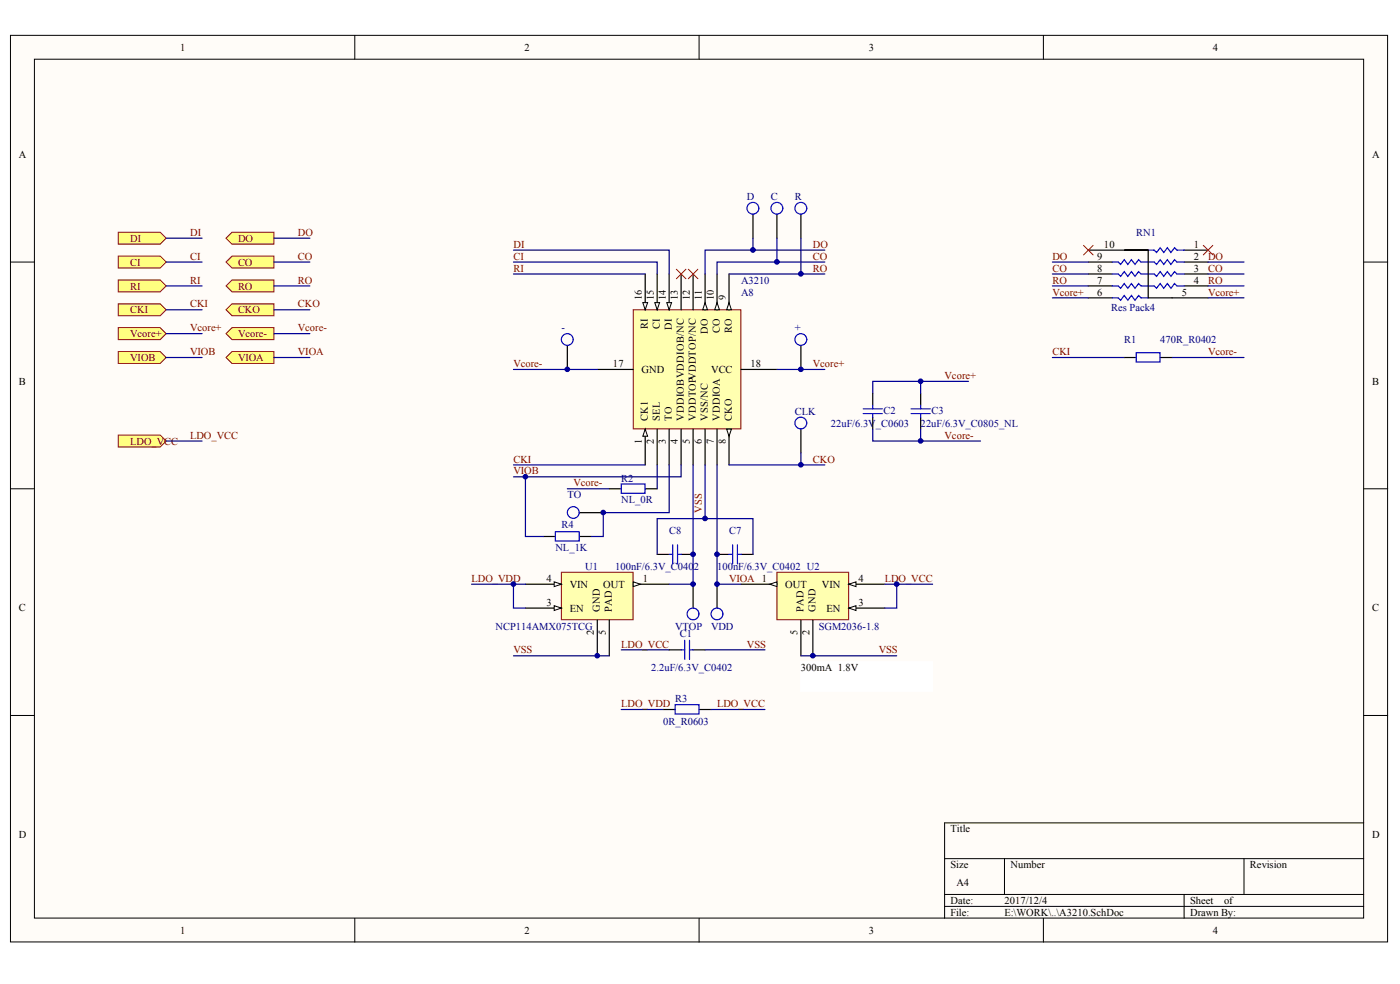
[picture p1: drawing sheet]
<svg xmlns="http://www.w3.org/2000/svg" width="288mm" height="202mm" viewBox="0 0 288 202" stroke-linecap="round" stroke-linejoin="round" font-family="sans-serif">
<defs><g id="words">
<g font-size="2.2">
<text x="37" y="10.4">1</text>
<text x="107.8" y="10.4">2</text>
<text x="178.6" y="10.4">3</text>
<text x="249.4" y="10.4">4</text>
<text x="3.9" y="32.5">A</text>
<text x="282.1" y="32.5">A</text>
<text x="225.6" y="53.4">9</text>
<text x="227" y="50.9">10</text>
<text x="245.4" y="50.9">1</text>
<text x="245.4" y="53.4">2</text>
<text x="225.6" y="58.3">7</text>
<text x="225.6" y="55.8">8</text>
<text x="245.4" y="55.8">3</text>
<text x="245.4" y="58.3">4</text>
<text x="225.6" y="60.7">6</text>
<text x="243" y="60.7">5</text>
<text x="126" y="75.4">17</text>
<text x="131.9" y="76.6">GND</text>
<text x="146.3" y="76.6">VCC</text>
<text x="154.3" y="75.4">18</text>
<text x="3.9" y="79">B</text>
<text x="282.2" y="79">B</text>
<text x="112.3" y="119.5">4</text>
<text x="132.2" y="119.5">1</text>
<text x="176.5" y="119.5">4</text>
<text x="3.9" y="125.6">C</text>
<text x="112.3" y="124.4">3</text>
<text x="117.2" y="120.8">VIN</text>
<text x="117.2" y="125.7">EN</text>
<text x="124" y="120.8">OUT</text>
<text x="161.5" y="120.8">OUT</text>
<text x="169" y="120.8">VIN</text>
<text x="169.9" y="125.7">EN</text>
<text x="176.5" y="124.4">3</text>
<text x="282.2" y="125.6">C</text>
<text x="164.7" y="137.9">300mA 1.8V</text>
<text x="3.9" y="172.2">D</text>
<text x="195.5" y="171">Title</text>
<text x="282.1" y="172.2">D</text>
<text x="195.5" y="178.3">Size</text>
<text x="207.8" y="178.3">Number</text>
<text x="257" y="178.3">Revision</text>
<text x="195.5" y="185.7">Date:</text>
<text x="196.7" y="182">A4</text>
<text x="206.5" y="185.7">2017/12/4</text>
<text x="244.7" y="185.7">Sheet</text>
<text x="251.7" y="185.7">of</text>
<text x="37" y="191.8">1</text>
<text x="107.8" y="191.8">2</text>
<text x="178.6" y="191.8">3</text>
<text x="195.5" y="188.1">File:</text>
<text x="206.5" y="188.1">E:\WORK\..\A3210.SchDoc</text>
<text x="244.7" y="188.1">Drawn By:</text>
<text x="249.4" y="191.8">4</text>
</g>
<g font-size="2.2" fill="#000080">
<text x="153.6" y="41.1">D</text>
<text x="158.5" y="41.1">C</text>
<text x="163.4" y="41.1">R</text>
<text x="233.6" y="48.5">RN1</text>
<text x="152.4" y="58.3">A3210</text>
<text x="152.4" y="60.7">A8</text>
<text x="228.5" y="63.9">Res Pack4</text>
<text x="115.4" y="68.1">-</text>
<text x="163.4" y="68.1">+</text>
<text x="231.2" y="70.5">R1</text>
<text x="238.6" y="70.5">470R_R0402</text>
<text x="163.4" y="85.2">CLK</text>
<text x="170.8" y="87.7">22uF/6.3V</text>
<text x="180.1" y="87.7">_C0603</text>
<text x="181.7" y="85">C2</text>
<text x="189.3" y="87.7">22uF/6.3V_C0805_NL</text>
<text x="191.5" y="85">C3</text>
<text x="127.7" y="98.9">R2</text>
<text x="116.7" y="102.4">TO</text>
<text x="127.7" y="103.4">NL_0R</text>
<text x="114.2" y="113.2">NL_1K</text>
<text x="115.4" y="108.5">R4</text>
<text x="137.6" y="109.7">C8</text>
<text x="149.9" y="109.7">C7</text>
<text x="120.4" y="117.1">U1</text>
<text x="126.5" y="117.1">100nF/6.3V_C040</text>
<text x="142.6" y="117.1">2</text>
<text x="147.4" y="117.1">100nF/6.3V_C0402 U2</text>
<text x="101.9" y="129.3">NCP114AMX075TCG</text>
<text x="138.8" y="129.3">VTOP</text>
<text x="139.8" y="130.8">C1</text>
<text x="146.2" y="129.3">VDD</text>
<text x="168.4" y="129.3">SGM2036-1.8</text>
<text x="133.9" y="137.9">2.2uF/6.3V_C0402</text>
<text x="136.4" y="149">0R_R0603</text>
<text x="138.8" y="144.3">R3</text>
</g>
<g font-size="2.2" fill="#800000">
<text x="26.8" y="49.7">DI</text>
<text x="39.1" y="48.5">DI</text>
<text x="39.1" y="53.4">CI</text>
<text x="48.9" y="49.7">DO</text>
<text x="61.3" y="48.5">DO</text>
<text x="61.3" y="53.4">CO</text>
<text x="105.6" y="53.4">CI</text>
<text x="105.6" y="50.9">DI</text>
<text x="167.1" y="50.9">DO</text>
<text x="167.1" y="53.4">CO</text>
<text x="216.4" y="53.4">DO</text>
<text x="248.4" y="53.4">DO</text>
<text x="26.8" y="54.6">CI</text>
<text x="26.8" y="59.5">RI</text>
<text x="39.1" y="58.3">RI</text>
<text x="48.9" y="54.6">CO</text>
<text x="48.9" y="59.5">RO</text>
<text x="61.3" y="58.3">RO</text>
<text x="105.6" y="55.8">RI</text>
<text x="167.1" y="55.8">RO</text>
<text x="216.4" y="55.8">CO</text>
<text x="216.4" y="58.3">RO</text>
<text x="248.4" y="55.8">CO</text>
<text x="248.4" y="58.3">RO</text>
<text x="26.8" y="64.4">CKI</text>
<text x="39.1" y="63.2">CKI</text>
<text x="48.9" y="64.4">CKO</text>
<text x="61.3" y="63.2">CKO</text>
<text x="216.4" y="60.7">Vcore+</text>
<text x="248.4" y="60.7">Vcore+</text>
<text x="26.8" y="69.3">Vcore+</text>
<text x="39.1" y="68.1">Vcore+</text>
<text x="48.9" y="69.3">Vcore-</text>
<text x="61.3" y="68.1">Vcore-</text>
<text x="26.8" y="74.2">VIOB</text>
<text x="39.1" y="73">VIOB</text>
<text x="48.9" y="74.2">VIOA</text>
<text x="61.3" y="73">VIOA</text>
<text x="105.6" y="75.4">Vcore-</text>
<text x="167.1" y="75.4">Vcore+</text>
<text x="194.2" y="77.9">Vcore+</text>
<text x="216.4" y="73">CKI</text>
<text x="248.4" y="73">Vcore-</text>
<text x="26.8" y="91.3">LDO_VCC</text>
<text x="39.1" y="90.1">LDO_VCC</text>
<text x="105.6" y="95">CKI</text>
<text x="167.1" y="95">CKO</text>
<text x="194.2" y="90.1">Vcore-</text>
<text x="105.6" y="97.5">VIOB</text>
<text x="117.9" y="99.9">Vcore-</text>
<text x="97" y="119.5">LDO_VDD</text>
<text x="149.9" y="119.5">VIOA 1</text>
<text x="181.9" y="119.5">LDO_VCC</text>
<text x="105.6" y="134.2">VSS</text>
<text x="127.7" y="133">LDO_VCC</text>
<text x="153.6" y="133">VSS</text>
<text x="180.7" y="134.2">VSS</text>
<text x="127.7" y="145.3">LDO_VDD</text>
<text x="147.4" y="145.3">LDO_VCC</text>
</g>
<g font-size="2.1">
<text x="132" y="61.7" transform="rotate(-90 132 61.7)">16</text>
<text x="134.4" y="61.7" transform="rotate(-90 134.4 61.7)">15</text>
<text x="136.9" y="61.7" transform="rotate(-90 136.9 61.7)">14</text>
<text x="139.4" y="61.7" transform="rotate(-90 139.4 61.7)">13</text>
<text x="141.8" y="61.7" transform="rotate(-90 141.8 61.7)">12</text>
<text x="144.3" y="61.7" transform="rotate(-90 144.3 61.7)">11</text>
<text x="146.8" y="61.7" transform="rotate(-90 146.8 61.7)">10</text>
<text x="149.2" y="61.7" transform="rotate(-90 149.2 61.7)">9</text>
<text x="133.2" y="67.6" transform="rotate(-90 133.2 67.6)">RI</text>
<text x="135.7" y="67.6" transform="rotate(-90 135.7 67.6)">CI</text>
<text x="138.1" y="67.7" transform="rotate(-90 138.1 67.7)">DI</text>
<text x="145.5" y="68.6" transform="rotate(-90 145.5 68.6)">DO</text>
<text x="148" y="68.4" transform="rotate(-90 148 68.4)">CO</text>
<text x="150.4" y="68.4" transform="rotate(-90 150.4 68.4)">RO</text>
<text x="133.2" y="86.4" transform="rotate(-90 133.2 86.4)">CK1</text>
<text x="135.7" y="86.4" transform="rotate(-90 135.7 86.4)">SEL</text>
<text x="138.1" y="86.4" transform="rotate(-90 138.1 86.4)">TO</text>
<text x="140.6" y="86.4" transform="rotate(-90 140.6 86.4)">VDDIOBVDDIOB/NC</text>
<text x="143.1" y="86.4" transform="rotate(-90 143.1 86.4)">VDDTOPVDDTOP/NC</text>
<text x="145.5" y="86.4" transform="rotate(-90 145.5 86.4)">VSS/NC</text>
<text x="148" y="86.4" transform="rotate(-90 148 86.4)">VDDIOA</text>
<text x="150.4" y="86.4" transform="rotate(-90 150.4 86.4)">CKO</text>
<text x="132" y="91.2" transform="rotate(-90 132 91.2)">1</text>
<text x="134.4" y="91.2" transform="rotate(-90 134.4 91.2)">2</text>
<text x="136.9" y="91.2" transform="rotate(-90 136.9 91.2)">3</text>
<text x="139.4" y="91.2" transform="rotate(-90 139.4 91.2)">4</text>
<text x="141.8" y="91.2" transform="rotate(-90 141.8 91.2)">5</text>
<text x="144.3" y="91.2" transform="rotate(-90 144.3 91.2)">6</text>
<text x="146.8" y="91.2" transform="rotate(-90 146.8 91.2)">7</text>
<text x="149.2" y="91.2" transform="rotate(-90 149.2 91.2)">8</text>
<text x="123.4" y="125.7" transform="rotate(-90 123.4 125.7)">GND</text>
<text x="125.8" y="125.7" transform="rotate(-90 125.8 125.7)">PAD</text>
<text x="165.2" y="125.7" transform="rotate(-90 165.2 125.7)">PAD</text>
<text x="167.7" y="125.7" transform="rotate(-90 167.7 125.7)">GND</text>
<text x="122.1" y="130.4" transform="rotate(-90 122.1 130.4)">2</text>
<text x="124.6" y="130.4" transform="rotate(-90 124.6 130.4)">5</text>
<text x="164" y="130.4" transform="rotate(-90 164 130.4)">5</text>
<text x="166.5" y="130.4" transform="rotate(-90 166.5 130.4)">2</text>
</g>
<text font-size="2.1" fill="#800000" x="144.3" y="105.3" transform="rotate(-90 144.3 105.3)">VSS</text>
</g></defs>
<g fill="#fffcf8" stroke="#000" stroke-width=".21">
<path d="M2.2 7.3h283.1v186.2h-283.1z"/>
<path d="M7.1 12.2h273.3v176.4h-273.3z"/>
</g>
<g fill="none" stroke="#000" stroke-width=".21">
<path d="M72.9 7.3v4.9M143.7 7.3v4.9M214.5 7.3v4.9M2.2 53.8h4.9M280.4 53.8h4.9M2.2 100.4h4.9M280.4 100.4h4.9M2.2 147h4.9M280.4 147h4.9M194.2 176.4h86.2M206.5 176.4v7.3M255.8 176.4v7.3"/>
<path d="M280.4 169h-86.2v19.6M72.9 188.6v5M143.7 188.6v5M194.2 183.7h86.2M194.2 186.2h86.2M214.5 188.6v5M243.5 183.7v4.9"/>
</g>
<path d="M130.2 63.6h22.1v24.5h-22.1z" fill="#ffffb0" stroke="#800000" stroke-width=".21"/>
<path d="M132.7 88.2v7.3" fill="none" stroke="#000" stroke-width=".25"/>
<path d="M132.7 88.2l.5 1.4h-1z" fill="#fffcf8" stroke="#000" stroke-width=".21"/>
<path d="M135.1 88.2v7.3M137.6 88.2v7.3M140.1 88.2v7.3M142.5 88.2v7.3M145 88.2v7.3M147.4 88.2v7.3M149.9 88.2v7.3" fill="none" stroke="#000" stroke-width=".25"/>
<path d="M149.4 88.2h1l-.5 1.4z" fill="#fffcf8" stroke="#000" stroke-width=".21"/>
<path d="M149.9 56.3v7.3" fill="none" stroke="#000" stroke-width=".25"/>
<path d="M149.9 62.2l.5 1.4h-1z" fill="#fffcf8" stroke="#000" stroke-width=".21"/>
<path d="M147.4 56.3v7.3" fill="none" stroke="#000" stroke-width=".25"/>
<path d="M147.4 62.2l.5 1.4h-1z" fill="#fffcf8" stroke="#000" stroke-width=".21"/>
<path d="M145 56.3v7.3" fill="none" stroke="#000" stroke-width=".25"/>
<path d="M145 62.2l.5 1.4h-1z" fill="#fffcf8" stroke="#000" stroke-width=".21"/>
<path d="M137.6 56.3v7.3M140.1 56.3v7.3M142.5 56.3v7.3" fill="none" stroke="#000" stroke-width=".25"/>
<path d="M137.1 62.2h1l-.5 1.4z" fill="#fffcf8" stroke="#000" stroke-width=".21"/>
<path d="M135.1 56.3v7.3" fill="none" stroke="#000" stroke-width=".25"/>
<path d="M134.6 62.2h1l-.5 1.4z" fill="#fffcf8" stroke="#000" stroke-width=".21"/>
<path d="M132.7 56.3v7.3" fill="none" stroke="#000" stroke-width=".25"/>
<path d="M132.2 62.2h1l-.5 1.4z" fill="#fffcf8" stroke="#000" stroke-width=".21"/>
<path d="M122.8 75.9h7.4M152.4 75.9h7.4" fill="none" stroke="#000" stroke-width=".25"/>
<path d="M159.8 117.6h14.7v9.7h-14.7z" fill="#ffffb0" stroke="#800000" stroke-width=".21"/>
<path d="M152.4 120h7.4" fill="none" stroke="#000" stroke-width=".25"/>
<path d="M158.3 120l1.5-.5v1z" fill="#fffcf8" stroke="#000" stroke-width=".21"/>
<path d="M167.1 127.4v7.3M174.5 124.9h7.4" fill="none" stroke="#000" stroke-width=".25"/>
<path d="M174.5 124.9l1.5-.5v1z" fill="#fffcf8" stroke="#000" stroke-width=".21"/>
<path d="M174.5 120h7.4" fill="none" stroke="#000" stroke-width=".25"/>
<path d="M174.5 120l1.5-.5v1z" fill="#fffcf8" stroke="#000" stroke-width=".21"/>
<path d="M164.7 127.4v7.3" fill="none" stroke="#000" stroke-width=".25"/>
<path d="M115.4 117.6h14.8v9.7h-14.8z" fill="#ffffb0" stroke="#800000" stroke-width=".21"/>
<path d="M130.2 120h7.4" fill="none" stroke="#000" stroke-width=".25"/>
<path d="M130.2 119.5l1.5 .5-1.5 .5z" fill="#fffcf8" stroke="#000" stroke-width=".21"/>
<path d="M108 120h7.4" fill="none" stroke="#000" stroke-width=".25"/>
<path d="M113.9 119.5l1.5 .5-1.5 .5z" fill="#fffcf8" stroke="#000" stroke-width=".21"/>
<path d="M108 124.9h7.4" fill="none" stroke="#000" stroke-width=".25"/>
<path d="M113.9 124.4l1.5 .5-1.5 .5z" fill="#fffcf8" stroke="#000" stroke-width=".21"/>
<path d="M122.8 127.4v7.3M125.3 127.4v7.3" fill="none" stroke="#000" stroke-width=".25"/>
<path d="M24.3 47.7h8.6l1.3 1.2-1.3 1.3h-8.6z" fill-rule="evenodd" fill="#ffff80" stroke="#800000" stroke-width=".21"/>
<path d="M105.6 53.8h29.5v2.5M105.6 51.4h32v4.9M105.6 56.3h27.1" fill="none" stroke="#000080" stroke-width=".25"/>
<path d="M24.3 52.6h8.6l1.3 1.2-1.3 1.3h-8.6z" fill-rule="evenodd" fill="#ffff80" stroke="#800000" stroke-width=".21"/>
<path d="M34.2 53.8h7.4" fill="none" stroke="#000080" stroke-width=".25"/>
<path d="M24.3 57.5h8.6l1.3 1.2-1.3 1.3h-8.6z" fill-rule="evenodd" fill="#ffff80" stroke="#800000" stroke-width=".21"/>
<path d="M34.2 58.7h7.4M149.9 56.3h19.7M169.6 53.8h-22.2v2.5M169.6 51.4h-24.6v4.9M105.6 75.9h17.2M159.8 75.9h9.8" fill="none" stroke="#000080" stroke-width=".25"/>
<path d="M46.5 68.5l1.2-1.2h8.6v2.5h-8.6z" fill-rule="evenodd" fill="#ffff80" stroke="#800000" stroke-width=".21"/>
<path d="M56.3 68.5h7.4" fill="none" stroke="#000080" stroke-width=".25"/>
<path d="M24.3 67.3h8.6l1.3 1.2-1.3 1.3h-8.6z" fill-rule="evenodd" fill="#ffff80" stroke="#800000" stroke-width=".21"/>
<path d="M34.2 68.5h7.4M105.6 95.5h27.1" fill="none" stroke="#000080" stroke-width=".25"/>
<path d="M24.3 62.4h8.6l1.3 1.2-1.3 1.3h-8.6z" fill-rule="evenodd" fill="#ffff80" stroke="#800000" stroke-width=".21"/>
<path d="M34.2 63.6h7.4" fill="none" stroke="#000080" stroke-width=".25"/>
<path d="M46.5 48.9l1.2-1.2h8.6v2.5h-8.6z" fill-rule="evenodd" fill="#ffff80" stroke="#800000" stroke-width=".21"/>
<path d="M56.3 48.9h7.4" fill="none" stroke="#000080" stroke-width=".25"/>
<path d="M46.5 53.8l1.2-1.2h8.6v2.5h-8.6z" fill-rule="evenodd" fill="#ffff80" stroke="#800000" stroke-width=".21"/>
<path d="M56.3 53.8h7.4" fill="none" stroke="#000080" stroke-width=".25"/>
<path d="M46.5 58.7l1.2-1.2h8.6v2.5h-8.6z" fill-rule="evenodd" fill="#ffff80" stroke="#800000" stroke-width=".21"/>
<path d="M56.3 58.7h7.4" fill="none" stroke="#000080" stroke-width=".25"/>
<path d="M46.5 63.6l1.2-1.2h8.6v2.5h-8.6z" fill-rule="evenodd" fill="#ffff80" stroke="#800000" stroke-width=".21"/>
<path d="M34.2 48.9h7.4M56.3 63.6h7.4M140.1 95.5v2.5h-34.5M149.9 95.5h19.7" fill="none" stroke="#000080" stroke-width=".25"/>
<path d="M139.1 55.3l1.9 2M141 55.3l-1.9 2M141.5 55.3l2 2M143.5 55.3l-2 2" fill="none" stroke="#f00" stroke-width=".21"/>
<path d="M119.1 105.3h4.9M125.3 100.4h2.4M132.7 100.4h2.4" fill="none" stroke="#000" stroke-width=".25"/>
<g fill="none" stroke="#00f" stroke-width=".25">
<path d="M127.7 99.4h4.9v1.9h-4.9z"/>
<circle cx="117.9" cy="105.3" r="1.21"/>
</g>
<path d="M24.3 72.2h8.6l1.3 1.2-1.3 1.3h-8.6z" fill-rule="evenodd" fill="#ffff80" stroke="#800000" stroke-width=".21"/>
<path d="M154.8 48.9v2.5M159.8 48.9v4.9M164.7 48.9v7.4M34.2 73.4h7.4M142.5 95.5v24.5h-4.9" fill="none" stroke="#000080" stroke-width=".25"/>
<path d="M154.8 44v4.9M159.8 44v4.9M164.7 44v4.9M164.7 71v4.9" fill="none" stroke="#000" stroke-width=".25"/>
<g fill="none" stroke="#00f" stroke-width=".25">
<circle cx="154.8" cy="42.8" r="1.21"/>
<circle cx="159.7" cy="42.8" r="1.21"/>
<circle cx="164.7" cy="42.8" r="1.21"/>
<circle cx="164.7" cy="69.7" r="1.21"/>
</g>
<path d="M24.3 89.4h8.6l1.3 1.2-1.3 1.2h-8.6z" fill-rule="evenodd" fill="#ffff80" stroke="#800000" stroke-width=".21"/>
<g fill="none" stroke="#000080" stroke-width=".25">
<path d="M216.4 53.8h7.4M216.4 56.3h7.4M216.4 58.7h7.4M248.4 53.8h7.4M248.4 56.3h7.4M248.4 58.7h7.4M189.3 78.3v2.5M199.2 78.3h-19.7v2.5M216.4 73.4h14.8M241 73.4h14.8M34.2 90.6h7.4M147.4 95.5v24.5h5"/>
<path d="M164.7 93.1v2.4M179.5 88.2v2.4h22.1M189.3 88.2v2.4"/>
</g>
<g fill="none" stroke="#000" stroke-width=".25">
<path d="M223.8 51.4h7.4M223.8 53.8h4.9M223.8 56.3h4.9M223.8 58.7h4.9M236.1 51.4h-4.9h4.9v9.8h12.3M243.5 51.4h4.9M243.5 53.8h4.9M243.5 56.3h4.9M243.5 58.7h4.9M223.8 61.2h4.9M231.2 73.4h2.4M238.6 73.4h2.4"/>
<path d="M164.7 88.2v4.9M179.5 80.8v2.4M179.5 85.7v2.5M189.3 80.8v2.4M189.3 85.7v2.5"/>
</g>
<g fill="none" stroke="#00f" stroke-width=".25">
<path d="M228.7 53.8h1.2l.5 .5 .8-1 .7 1 .7-1 .8 1 .7-1 .5 .5h2.7l.5 .5 .8-1 .7 1 .7-1 .8 1 .7-1 .5 .5h1.5M228.7 56.3h1.2l.5 .5 .8-1 .7 1 .7-1 .8 1 .7-1 .5 .5h2.7l.5 .5 .8-1 .7 1 .7-1 .8 1 .7-1 .5 .5h1.5M228.7 58.7h1.2l.5 .5 .8-1 .7 1 .7-1 .8 1 .7-1 .5 .5h2.7l.5 .5 .8-1 .7 1 .7-1 .8 1 .7-1 .5 .5h1.5M236.1 51.4h1.2l.5 .5 .8-1 .7 1 .7-1 .8 1 .7-1 .5 .5h1.5M228.7 61.2h1.2l.5 .5 .8-1 .7 1 .7-1 .8 1 .7-1 .5 .5h1.5M233.6 72.5h4.9v1.9h-4.9zM177.5 85h3.9M177.5 84h3.9M179.5 83.2v.8M179.5 85v.7M187.3 85h4M187.3 84h4"/>
<path d="M189.3 83.2v.8M189.3 85v.7"/>
<circle cx="164.7" cy="86.9" r="1.21"/>
</g>
<path d="M222.8 50.4l2 2M224.8 50.4l-2 2M247.4 50.4l2 2M249.4 50.4l-2 2" fill="none" stroke="#f00" stroke-width=".21"/>
<path d="M46.5 73.4l1.2-1.2h8.6v2.5h-8.6z" fill-rule="evenodd" fill="#ffff80" stroke="#800000" stroke-width=".21"/>
<g fill="none" stroke="#000080" stroke-width=".25">
<path d="M56.3 73.4h7.4M216.4 61.2h7.4M248.4 61.2h7.4M108 98v12.2h3.7M135.1 95.5v4.9M137.6 95.5v9.8h-13.6v4.9h-2.4M145 95.5v11M116.7 100.4h8.6M135.1 113.9v-7.4h19.7v7.4M97 120h11M105.6 120v4.9h2.4M105.6 134.7h19.7"/>
<path d="M127.7 133.5h9.9M145 133.5h12.3M164.7 134.7h19.7M181.9 120h9.9M184.4 120v4.9h-2.5M127.7 145.8h8.7M146.2 145.8h11.1"/>
</g>
<g fill="none" stroke="#000" stroke-width=".25">
<path d="M116.7 71v4.9M111.7 110.2h2.5M119.1 110.2h2.5M135.1 113.9h2.5M140.1 113.9h2.4M147.4 113.9h2.5M152.4 113.9h2.4M137.6 133.5h2.5M142.5 133.5h2.5M142.5 120v4.9M147.4 120v4.9M136.4 145.8h2.4"/>
<path d="M143.7 145.8h2.5"/>
</g>
<g fill="none" stroke="#00f" stroke-width=".25">
<path d="M114.2 109.2h4.9v1.9h-4.9zM137.6 113.9h.7M138.3 111.9v3.9M139.3 113.9h.8M139.3 111.9v3.9M149.9 113.9h.7M150.6 111.9v3.9M151.6 111.9v3.9M151.6 113.9h.8M140.1 133.5h.7M140.8 131.5v4M141.8 131.5v4"/>
<path d="M141.8 133.5h.7M138.8 144.7h4.9v2h-4.9z"/>
<circle cx="116.7" cy="69.7" r="1.21"/>
<circle cx="142.5" cy="126.1" r="1.21"/>
<circle cx="147.4" cy="126.1" r="1.21"/>
</g>
<path d="M164.7 135.9h27v6.1h-27z" fill="#fff" stroke="#fff" stroke-width=".21"/>
<g fill="#000080" stroke="#000080" stroke-width=".21">
<circle cx="105.6" cy="120" r=".47"/>
<circle cx="108" cy="97.9" r=".47"/>
<circle cx="116.7" cy="75.9" r=".47"/>
<circle cx="122.8" cy="134.7" r=".47"/>
<circle cx="124" cy="105.3" r=".47"/>
<circle cx="142.5" cy="120" r=".47"/>
<circle cx="142.5" cy="113.9" r=".47"/>
<circle cx="145" cy="106.5" r=".47"/>
<circle cx="147.4" cy="120" r=".47"/>
<circle cx="147.4" cy="113.9" r=".47"/>
<circle cx="154.8" cy="51.3" r=".48"/>
<circle cx="159.7" cy="53.8" r=".48"/>
<circle cx="164.7" cy="95.5" r=".47"/>
<circle cx="164.7" cy="75.9" r=".47"/>
<circle cx="164.7" cy="56.2" r=".48"/>
<circle cx="167.1" cy="134.7" r=".47"/>
<circle cx="184.4" cy="120" r=".47"/>
<circle cx="189.3" cy="90.6" r=".47"/>
<circle cx="189.3" cy="78.3" r=".47"/>
</g>
<use href="#words"/>
</svg>
